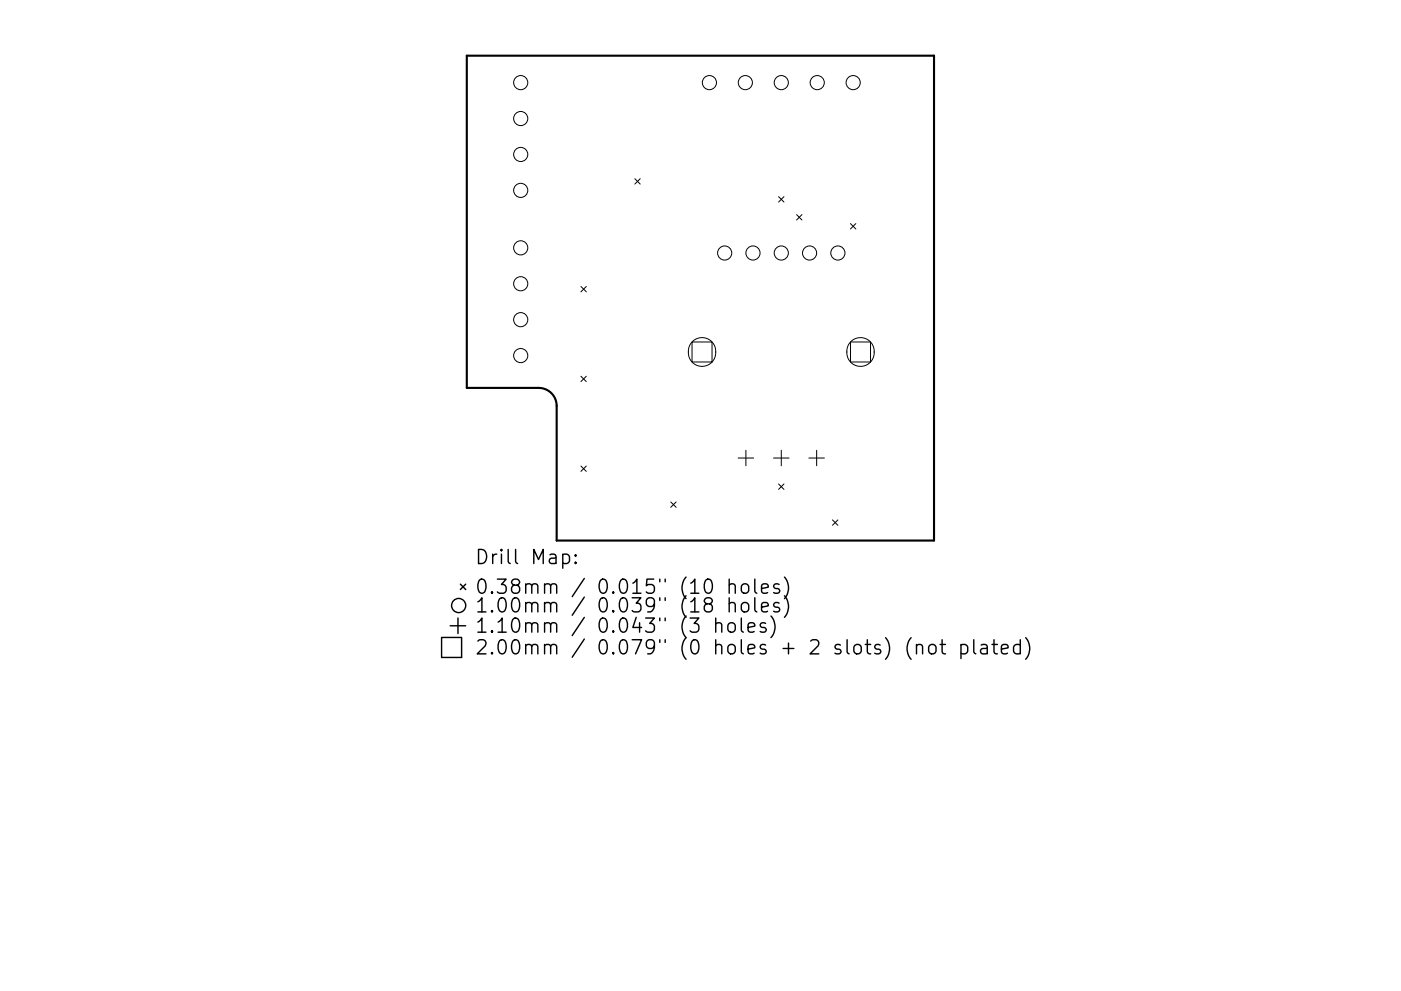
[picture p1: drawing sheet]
<svg xmlns="http://www.w3.org/2000/svg" width="297mm" height="210mm" viewBox="0 0 297 210" stroke-linecap="round" stroke-linejoin="round" font-family="sans-serif">
<defs><g id="words">
<g font-size="4.2">
<text x="100.7" y="119.7">Drill Map:</text>
<text x="100.7" y="126">0.38mm / 0.015&quot; (10 holes)</text>
<text x="100.7" y="130">1.00mm / 0.039&quot; (18 holes)</text>
<text x="100.7" y="134.3">1.10mm / 0.043&quot; (3 holes)</text>
<text x="100.7" y="138.9">2.00mm / 0.079&quot; (0 holes + 2 slots) (not plated)</text>
</g>
</g></defs>
<path d="M99 11.8h99v102.9h-80v-28.6a3.8 3.8 0 0 0-3.8-3.8h-15.2z" fill="none" stroke="#000" stroke-width=".45"/>
<g fill="none" stroke="#000" stroke-width=".21">
<path d="M134.6 37.9l1.1 1.2M135.7 37.9l-1.1 1.2M165.1 41.7l1.1 1.2M166.2 41.7l-1.1 1.2M168.9 45.5l1.1 1.2M170 45.5l-1.1 1.2M180.3 47.4l1.2 1.2M181.5 47.4l-1.2 1.2M123.2 60.8l1.1 1.1M123.2 79.8l1.1 1.2M124.3 60.8l-1.1 1.1M124.3 79.8l-1.1 1.2"/>
<path d="M146.7 72.6h4.3v4.2h-4.3zM146.8 72.5a2.97 2.97 0 0 1 4.1 .1 2.97 2.97 0 0 1 0 4.1 2.97 2.97 0 0 1-4.1 .2 3.3 3.3 0 0 1 0-4.4zM180.3 72.6h4.3v4.2h-4.3zM180.4 72.5a2.97 2.97 0 0 1 4.1 .1 2.97 2.97 0 0 1 0 4.1 2.97 2.97 0 0 1-4.1 .2 3.3 3.3 0 0 1 0-4.4zM123.2 98.9l1.1 1.1M124.3 98.9l-1.1 1.1M156.5 97.2h3.3M158.1 95.5v3.3M164 97.2h3.3M165.6 95.5v3.3M171.5 97.2h3.3M173.1 95.5v3.3"/>
<path d="M142.2 106.5l1.2 1.1M143.4 106.5l-1.2 1.1M165.1 102.7l1.1 1.1M166.2 102.7l-1.1 1.1M176.5 110.3l1.1 1.1M177.6 110.3l-1.1 1.1"/>
<circle cx="110.4" cy="17.5" r="1.5"/>
<circle cx="150.4" cy="17.5" r="1.5"/>
<circle cx="158" cy="17.5" r="1.5"/>
<circle cx="165.6" cy="17.5" r="1.5"/>
<circle cx="173.3" cy="17.5" r="1.5"/>
<circle cx="180.9" cy="17.5" r="1.5"/>
<circle cx="110.4" cy="25.2" r="1.5"/>
<circle cx="110.4" cy="32.8" r="1.5"/>
<circle cx="110.4" cy="52.6" r="1.5"/>
<circle cx="110.4" cy="40.4" r="1.5"/>
<circle cx="153.6" cy="53.7" r="1.5"/>
<circle cx="159.6" cy="53.7" r="1.5"/>
<circle cx="165.6" cy="53.7" r="1.5"/>
<circle cx="171.6" cy="53.7" r="1.5"/>
<circle cx="177.6" cy="53.7" r="1.5"/>
<circle cx="110.4" cy="60.2" r="1.5"/>
<circle cx="110.4" cy="75.4" r="1.5"/>
<circle cx="110.4" cy="67.8" r="1.5"/>
</g>
<g fill="none" stroke="#000" stroke-width=".3">
<path d="M119.3 117.7l.9-.1 .5 .5v.9l-.2 .4-.3 .2-.9-.2M122 119.3l.2 .1-.2 .2-.1-.2 .1-.1v.3M122 117.7l.2 .2-.2 .1-.1-.1 .1-.2v.3M93.6 135.2h4.3v4.3h-4.3zM95.4 132.8h3.3M97.1 131.1v3.3M97.6 123.9l1.1 1.2M98.7 123.9l-1.1 1.2M151.7 132.4a.74 .74 0 0 1 1.3 .2v1.5M151.7 131.1v3M154.6 124.2a.74 .74 0 0 1 1.3 .1v1.6M154.6 128.1a.74 .74 0 0 1 1.3 .2v1.5"/>
<path d="M154.6 132.3a.81 .81 0 0 1 1.3 .4v.9a.81 .81 0 0 1-.8 .6 .81 .81 0 0 1-.8-.6v-.9zM154.6 122.9v3M154.6 126.8v3M157.2 131.1v2.6l.4 .4M157.3 124.2a.81 .81 0 0 1 .8-.3 .81 .81 0 0 1 .6 .5v.9a.81 .81 0 0 1-.7 .6 .81 .81 0 0 1-.8-.6v-.9zM157.3 128.1a.81 .81 0 0 1 .8-.3 .81 .81 0 0 1 .6 .6v.9a.81 .81 0 0 1-.7 .6 .81 .81 0 0 1-.8-.6v-.9zM158.6 133.1l1.4-.3-.1-.5-.9-.2-.4 .5v1.1l.1 .3 .3 .1 .9-.1M160 122.9v2.5l.5 .5M160 126.8v2.6l.5 .4M161.5 124.9l1.4-.3-.2-.6-.8-.1-.4 .4v1.1l.1 .3 .3 .2 .8-.2M161.5 128.8l1.4-.3-.2-.5-.8-.2-.4 .5v1.1l.1 .3 .3 .1 .8-.1M162.3 132.3l-.7-.2-.4 .5 .1 .4 1 .3 .2 .3-.2 .4-.3 .1-.8-.1"/>
<path d="M163.5 130.7a3.4 3.4 0 0 1 0 4.6M165.2 124l-.7-.1-.5 .4 .2 .4 1 .3 .1 .3-.1 .4-.3 .2-.9-.2M165.2 128l-.7-.2-.5 .5 .2 .4 1 .3 .1 .3-.1 .4-.3 .1-.9-.1M166.3 122.4a3.4 3.4 0 0 1 0 4.6M166.3 126.4a3.4 3.4 0 0 1 0 4.6M193.2 135.3a3.4 3.4 0 0 0 0 4.6M194.3 137a.74 .74 0 0 1 1.3 .2v1.5M194.3 136.7v2M197.2 136.9a.81 .81 0 0 1 1.3 .4v.9a.81 .81 0 0 1-.8 .6 .81 .81 0 0 1-.8-.6v-.9zM199.3 136.7h1.2M199.7 135.7v2.6l.2 .3 .6 .1M203.7 136.9l.9-.2 .6 .6v.9l-.3 .4-.3 .1-.9-.1"/>
<path d="M203.7 136.7v3M206.5 135.7v2.6l.4 .4M208 136.9l.3-.2 .9 .2 .1 .3v1.5M209.3 137.4l-1 .2a.59 .59 0 0 0-.4 .6 .59 .59 0 0 0 .4 .5l1-.1M210.3 136.7h1.2M210.7 135.7v2.6l.2 .3 .6 .1M212.3 137.7l1.4-.3-.1-.5-.9-.2-.4 .5v1.1l.2 .3 .2 .1 .9-.1M216.3 136.9l-.8-.2-.6 .6v.9l.3 .4 .3 .1 .8-.1M216.3 135.7v3M217.5 135.3a3.4 3.4 0 0 1 0 4.6"/>
<circle cx="97.2" cy="128.5" r="1.5"/>
</g>
<use href="#words"/>
</svg>
